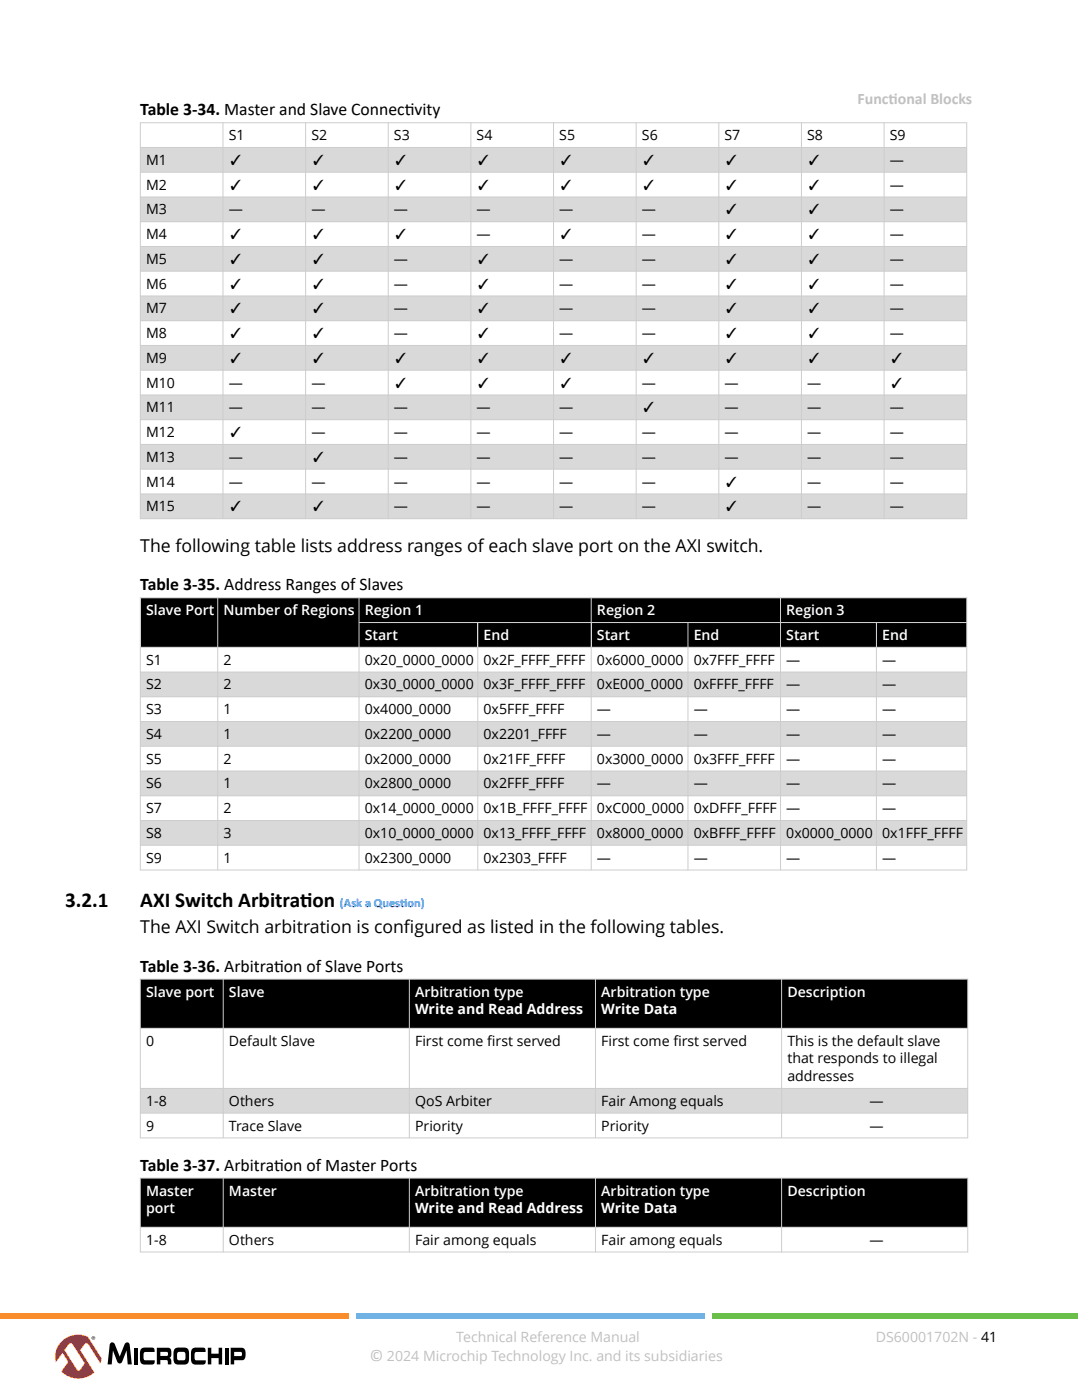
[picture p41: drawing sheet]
<svg xmlns="http://www.w3.org/2000/svg" width="216mm" height="279mm" viewBox="0 0 216 279" stroke-linecap="round" stroke-linejoin="round" font-family="sans-serif">
<defs><g id="words">
<g font-size="4.2">
<text x="13" y="181">3.2.1</text>
<text x="28" y="181">AXI Switch Arbitrat</text>
<text x="59.9" y="181">ion</text>
</g>
<g font-size="3.5">
<text x="28" y="23">Table 3-34. Master and Slave Connect</text>
<text x="80.8" y="23">ivity</text>
<text x="28" y="110.1">The following table lists address ranges of each slave port on the AXI switch.</text>
<text x="28" y="117.8">Table 3-35. Address Ranges of Slaves</text>
<text x="28" y="186.2">The AXI Switch arbitration is conf</text>
<text x="80.6" y="186.2">igured as listed in the following tables.</text>
<text x="28" y="193.9">Table 3-36. Arbitrat</text>
<text x="54.7" y="193.9">ion of Slave Ports</text>
<text x="28" y="233.6">Table 3-37. Arbitrat</text>
<text x="54.7" y="233.6">ion of Master Ports</text>
</g>
<g font-size="3.2" fill="#c0c0c0">
<text x="171.1" y="20.8">Funct</text>
<text x="177.3" y="20.8">ional Blocks</text>
<text x="73.8" y="271.7">©</text>
</g>
<g font-size="2.8">
<text x="45.6" y="28">S1</text>
<text x="62.1" y="28">S2</text>
<text x="78.6" y="28">S3</text>
<text x="95.1" y="28">S4</text>
<text x="111.6" y="28">S5</text>
<text x="128.1" y="28">S6</text>
<text x="144.6" y="28">S7</text>
<text x="161.1" y="28">S8</text>
<text x="177.6" y="28">S9</text>
<text x="29.1" y="32.9">M1</text>
<text x="45.6" y="32.9">✓</text>
<text x="62.1" y="32.9">✓</text>
<text x="78.6" y="32.9">✓</text>
<text x="95.1" y="32.9">✓</text>
<text x="111.6" y="32.9">✓</text>
<text x="128.1" y="32.9">✓</text>
<text x="144.6" y="32.9">✓</text>
<text x="161.1" y="32.9">✓</text>
<text x="177.6" y="32.9">—</text>
<text x="29.1" y="37.8">M2</text>
<text x="45.6" y="37.8">✓</text>
<text x="62.1" y="37.8">✓</text>
<text x="78.6" y="37.8">✓</text>
<text x="95.1" y="37.8">✓</text>
<text x="111.6" y="37.8">✓</text>
<text x="128.1" y="37.8">✓</text>
<text x="144.6" y="37.8">✓</text>
<text x="161.1" y="37.8">✓</text>
<text x="177.6" y="37.8">—</text>
<text x="29.1" y="42.8">M3</text>
<text x="29.1" y="47.7">M4</text>
<text x="45.6" y="42.8">—</text>
<text x="45.6" y="47.7">✓</text>
<text x="62.1" y="42.8">—</text>
<text x="62.1" y="47.7">✓</text>
<text x="78.6" y="42.8">—</text>
<text x="78.6" y="47.7">✓</text>
<text x="95.1" y="42.8">—</text>
<text x="95.1" y="47.7">—</text>
<text x="111.6" y="42.8">—</text>
<text x="111.6" y="47.7">✓</text>
<text x="128.1" y="42.8">—</text>
<text x="128.1" y="47.7">—</text>
<text x="144.6" y="42.8">✓</text>
<text x="144.6" y="47.7">✓</text>
<text x="161.1" y="42.8">✓</text>
<text x="161.1" y="47.7">✓</text>
<text x="177.6" y="42.8">—</text>
<text x="177.6" y="47.7">—</text>
<text x="29.1" y="52.7">M5</text>
<text x="45.6" y="52.7">✓</text>
<text x="62.1" y="52.7">✓</text>
<text x="78.6" y="52.7">—</text>
<text x="95.1" y="52.7">✓</text>
<text x="111.6" y="52.7">—</text>
<text x="128.1" y="52.7">—</text>
<text x="144.6" y="52.7">✓</text>
<text x="161.1" y="52.7">✓</text>
<text x="177.6" y="52.7">—</text>
<text x="29.1" y="57.6">M6</text>
<text x="45.6" y="57.6">✓</text>
<text x="62.1" y="57.6">✓</text>
<text x="78.6" y="57.6">—</text>
<text x="95.1" y="57.6">✓</text>
<text x="111.6" y="57.6">—</text>
<text x="128.1" y="57.6">—</text>
<text x="144.6" y="57.6">✓</text>
<text x="161.1" y="57.6">✓</text>
<text x="177.6" y="57.6">—</text>
<text x="29.1" y="62.5">M7</text>
<text x="45.6" y="62.5">✓</text>
<text x="62.1" y="62.5">✓</text>
<text x="78.6" y="62.5">—</text>
<text x="95.1" y="62.5">✓</text>
<text x="111.6" y="62.5">—</text>
<text x="128.1" y="62.5">—</text>
<text x="144.6" y="62.5">✓</text>
<text x="161.1" y="62.5">✓</text>
<text x="177.6" y="62.5">—</text>
<text x="29.1" y="67.5">M8</text>
<text x="45.6" y="67.5">✓</text>
<text x="62.1" y="67.5">✓</text>
<text x="78.6" y="67.5">—</text>
<text x="95.1" y="67.5">✓</text>
<text x="111.6" y="67.5">—</text>
<text x="128.1" y="67.5">—</text>
<text x="144.6" y="67.5">✓</text>
<text x="161.1" y="67.5">✓</text>
<text x="177.6" y="67.5">—</text>
<text x="29.1" y="72.4">M9</text>
<text x="29.1" y="77.4">M10</text>
<text x="45.6" y="72.4">✓</text>
<text x="45.6" y="77.4">—</text>
<text x="62.1" y="72.4">✓</text>
<text x="62.1" y="77.4">—</text>
<text x="78.6" y="72.4">✓</text>
<text x="78.6" y="77.4">✓</text>
<text x="95.1" y="72.4">✓</text>
<text x="95.1" y="77.4">✓</text>
<text x="111.6" y="72.4">✓</text>
<text x="111.6" y="77.4">✓</text>
<text x="128.1" y="72.4">✓</text>
<text x="128.1" y="77.4">—</text>
<text x="144.6" y="72.4">✓</text>
<text x="144.6" y="77.4">—</text>
<text x="161.1" y="72.4">✓</text>
<text x="161.1" y="77.4">—</text>
<text x="177.6" y="72.4">✓</text>
<text x="177.6" y="77.4">✓</text>
<text x="29.1" y="82.3">M11</text>
<text x="45.6" y="82.3">—</text>
<text x="62.1" y="82.3">—</text>
<text x="78.6" y="82.3">—</text>
<text x="95.1" y="82.3">—</text>
<text x="111.6" y="82.3">—</text>
<text x="128.1" y="82.3">✓</text>
<text x="144.6" y="82.3">—</text>
<text x="161.1" y="82.3">—</text>
<text x="177.6" y="82.3">—</text>
<text x="29.1" y="87.2">M12</text>
<text x="45.6" y="87.2">✓</text>
<text x="62.1" y="87.2">—</text>
<text x="78.6" y="87.2">—</text>
<text x="95.1" y="87.2">—</text>
<text x="111.6" y="87.2">—</text>
<text x="128.1" y="87.2">—</text>
<text x="144.6" y="87.2">—</text>
<text x="161.1" y="87.2">—</text>
<text x="177.6" y="87.2">—</text>
<text x="29.1" y="92.2">M13</text>
<text x="45.6" y="92.2">—</text>
<text x="62.1" y="92.2">✓</text>
<text x="78.6" y="92.2">—</text>
<text x="95.1" y="92.2">—</text>
<text x="111.6" y="92.2">—</text>
<text x="128.1" y="92.2">—</text>
<text x="144.6" y="92.2">—</text>
<text x="161.1" y="92.2">—</text>
<text x="177.6" y="92.2">—</text>
<text x="29.1" y="97.1">M14</text>
<text x="45.6" y="97.1">—</text>
<text x="62.1" y="97.1">—</text>
<text x="78.6" y="97.1">—</text>
<text x="95.1" y="97.1">—</text>
<text x="111.6" y="97.1">—</text>
<text x="128.1" y="97.1">—</text>
<text x="144.6" y="97.1">✓</text>
<text x="161.1" y="97.1">—</text>
<text x="177.6" y="97.1">—</text>
<text x="29.1" y="102.1">M15</text>
<text x="45.6" y="102.1">✓</text>
<text x="62.1" y="102.1">✓</text>
<text x="78.6" y="102.1">—</text>
<text x="95.1" y="102.1">—</text>
<text x="111.6" y="102.1">—</text>
<text x="128.1" y="102.1">—</text>
<text x="144.6" y="102.1">✓</text>
<text x="161.1" y="102.1">—</text>
<text x="177.6" y="102.1">—</text>
<text x="29.1" y="132.7">S1</text>
<text x="29.1" y="137.6">S2</text>
<text x="44.6" y="132.7">2</text>
<text x="44.6" y="137.6">2</text>
<text x="72.8" y="132.7">0x20_0000_0000</text>
<text x="72.8" y="137.6">0x30_0000_0000</text>
<text x="96.5" y="132.7">0x2F_FFFF_FFFF</text>
<text x="96.5" y="137.6">0x3F_FFFF_FFFF</text>
<text x="119.1" y="132.7">0x6000_0000</text>
<text x="119.1" y="137.6">0xE000_0000</text>
<text x="138.4" y="132.7">0x7FFF_FFFF</text>
<text x="138.4" y="137.6">0xFFFF_FFFF</text>
<text x="156.9" y="132.7">—</text>
<text x="156.9" y="137.6">—</text>
<text x="176" y="132.7">—</text>
<text x="176" y="137.6">—</text>
<text x="29.1" y="142.5">S3</text>
<text x="44.6" y="142.5">1</text>
<text x="72.8" y="142.5">0x4000_0000</text>
<text x="96.5" y="142.5">0x5FFF_FFFF</text>
<text x="119.1" y="142.5">—</text>
<text x="138.4" y="142.5">—</text>
<text x="156.9" y="142.5">—</text>
<text x="176" y="142.5">—</text>
<text x="29.1" y="147.5">S4</text>
<text x="44.6" y="147.5">1</text>
<text x="72.8" y="147.5">0x2200_0000</text>
<text x="96.5" y="147.5">0x2201_FFFF</text>
<text x="119.1" y="147.5">—</text>
<text x="138.4" y="147.5">—</text>
<text x="156.9" y="147.5">—</text>
<text x="176" y="147.5">—</text>
<text x="29.1" y="152.4">S5</text>
<text x="44.6" y="152.4">2</text>
<text x="72.8" y="152.4">0x2000_0000</text>
<text x="96.5" y="152.4">0x21FF_FFFF</text>
<text x="119.1" y="152.4">0x3000_0000</text>
<text x="138.4" y="152.4">0x3FFF_FFFF</text>
<text x="156.9" y="152.4">—</text>
<text x="176" y="152.4">—</text>
<text x="29.1" y="157.4">S6</text>
<text x="44.6" y="157.4">1</text>
<text x="72.8" y="157.4">0x2800_0000</text>
<text x="96.5" y="157.4">0x2FFF_FFFF</text>
<text x="119.1" y="157.4">—</text>
<text x="138.4" y="157.4">—</text>
<text x="156.9" y="157.4">—</text>
<text x="176" y="157.4">—</text>
<text x="29.1" y="162.3">S7</text>
<text x="29.1" y="167.2">S8</text>
<text x="44.6" y="162.3">2</text>
<text x="44.6" y="167.2">3</text>
<text x="72.8" y="162.3">0x14_0000_0000</text>
<text x="72.8" y="167.2">0x10_0000_0000</text>
<text x="96.5" y="162.3">0x1B_FFFF_FFFF</text>
<text x="96.5" y="167.2">0x13_FFFF_FFFF</text>
<text x="119.1" y="162.3">0xC000_0000</text>
<text x="119.1" y="167.2">0x8000_0000</text>
<text x="138.4" y="162.3">0xDFFF_FFFF</text>
<text x="138.4" y="167.2">0xBFFF_FFFF</text>
<text x="156.9" y="162.3">—</text>
<text x="156.9" y="167.2">0x0000_0000</text>
<text x="176" y="162.3">—</text>
<text x="176" y="167.2">0x1FFF_FFFF</text>
<text x="29.1" y="172.2">S9</text>
<text x="44.6" y="172.2">1</text>
<text x="72.8" y="172.2">0x2300_0000</text>
<text x="96.5" y="172.2">0x2303_FFFF</text>
<text x="119.1" y="172.2">—</text>
<text x="138.4" y="172.2">—</text>
<text x="156.9" y="172.2">—</text>
<text x="176" y="172.2">—</text>
<text x="29.1" y="208.7">0</text>
<text x="45.7" y="208.7">Default Slave</text>
<text x="82.8" y="208.7">First come f</text>
<text x="97.2" y="208.7">irst served</text>
<text x="120" y="208.7">First come f</text>
<text x="134.4" y="208.7">irst served</text>
<text x="157.1" y="208.7">This is the default slave</text>
<text x="157.1" y="212.2">that responds to illegal</text>
<text x="157.1" y="215.8">addresses</text>
<text x="29.1" y="220.7">1-8</text>
<text x="45.7" y="220.7">Others</text>
<text x="82.8" y="220.7">QoS Arbiter</text>
<text x="120" y="220.7">Fair Among equals</text>
<text x="173.5" y="220.7">—</text>
<text x="29.1" y="225.6">9</text>
<text x="45.7" y="225.6">Trace Slave</text>
<text x="82.8" y="225.6">Priority</text>
<text x="120" y="225.6">Priority</text>
<text x="173.5" y="225.6">—</text>
<text x="29.1" y="248.4">1-8</text>
<text x="45.7" y="248.4">Others</text>
<text x="82.8" y="248.4">Fair among equals</text>
<text x="120" y="248.4">Fair among equals</text>
<text x="173.5" y="248.4">—</text>
</g>
<g font-size="2.8" fill="#fff">
<text x="29.1" y="122.8">Slave Port</text>
<text x="44.6" y="122.8">Number of Regions</text>
<text x="72.8" y="122.8">Region 1</text>
<text x="119.1" y="122.8">Region 2</text>
<text x="156.9" y="122.8">Region 3</text>
<text x="72.8" y="127.7">Start</text>
<text x="96.5" y="127.7">End</text>
<text x="119.1" y="127.7">Start</text>
<text x="138.4" y="127.7">End</text>
<text x="156.9" y="127.7">Start</text>
<text x="176" y="127.7">End</text>
<text x="29.1" y="198.9">Slave port</text>
<text x="45.7" y="198.9">Slave</text>
<text x="82.8" y="198.9">Arbitration type</text>
<text x="82.8" y="202.4">Write and Read Address</text>
<text x="120" y="198.9">Arbitration type</text>
<text x="120" y="202.4">Write Data</text>
<text x="157.1" y="198.9">Description</text>
<text x="29.1" y="238.6">Master</text>
<text x="45.7" y="238.6">Master</text>
<text x="82.8" y="238.6">Arbitration type</text>
<text x="120" y="238.6">Arbitration type</text>
<text x="157.1" y="238.6">Description</text>
<text x="29.1" y="242.1">port</text>
<text x="82.8" y="242.1">Write and Read Address</text>
<text x="120" y="242.1">Write Data</text>
</g>
<g font-size="2.8" fill="#c0c0c0">
<text x="91" y="267.7">Technical Reference Manual</text>
<text x="174.8" y="267.7">DS60001702N - 41</text>
<text x="77.2" y="271.7">2024 Microchip Technology Inc. and its subsidiaries</text>
</g>
<g font-size="2.5" fill="#00f">
<text x="67.8" y="181">(Ask a Quest</text>
<text x="79.9" y="181">ion)</text>
</g>
</g></defs>
<path d="M28 29.4h164.9v5h-164.9z" fill-rule="evenodd" fill="#d9d9d9"/>
<path d="M28 34.4h164.9v4.9h-164.9z" fill-rule="evenodd" fill="#fff"/>
<path d="M28 39.3h164.9v5h-164.9z" fill-rule="evenodd" fill="#d9d9d9"/>
<path d="M28 44.3h164.9v4.9h-164.9z" fill-rule="evenodd" fill="#fff"/>
<path d="M28 49.2h164.9v4.9h-164.9z" fill-rule="evenodd" fill="#d9d9d9"/>
<path d="M28 54.1h164.9v5h-164.9z" fill-rule="evenodd" fill="#fff"/>
<path d="M28 59.1h164.9v4.9h-164.9z" fill-rule="evenodd" fill="#d9d9d9"/>
<path d="M28 64h164.9v4.9h-164.9z" fill-rule="evenodd" fill="#fff"/>
<path d="M28 68.9h164.9v5h-164.9z" fill-rule="evenodd" fill="#d9d9d9"/>
<path d="M28 73.9h164.9v4.9h-164.9z" fill-rule="evenodd" fill="#fff"/>
<path d="M28 78.8h164.9v5h-164.9z" fill-rule="evenodd" fill="#d9d9d9"/>
<path d="M28 83.8h164.9v4.9h-164.9z" fill-rule="evenodd" fill="#fff"/>
<path d="M28 88.7h164.9v4.9h-164.9z" fill-rule="evenodd" fill="#d9d9d9"/>
<path d="M28 93.6h164.9v5h-164.9z" fill-rule="evenodd" fill="#fff"/>
<path d="M28 98.6h164.9v4.9h-164.9z" fill-rule="evenodd" fill="#d9d9d9"/>
<g fill="none" stroke="#cdcdcd" stroke-width=".2">
<path d="M27.9 24.5h165.1M27.9 29.4h165.1M27.9 34.4h165.1M27.9 39.3h165.1M28 24.4v79.2M44.5 24.4v79.2M61 24.4v79.2M77.5 24.4v79.2M94 24.4v79.2M110.5 24.4v79.2M126.9 24.4v79.2M143.4 24.4v79.2"/>
<path d="M159.9 24.4v79.2M176.4 24.4v79.2M192.9 24.4v79.2M27.9 44.3h165.1M27.9 49.2h165.1M27.9 54.1h165.1M27.9 59.1h165.1M27.9 64h165.1M27.9 68.9h165.1M27.9 73.9h165.1M27.9 78.8h165.1M27.9 83.8h165.1"/>
<path d="M27.9 88.7h165.1M27.9 93.6h165.1M27.9 98.6h165.1M27.9 103.5h165.1"/>
</g>
<path d="M28 129.2h164.9v4.9h-164.9z" fill-rule="evenodd" fill="#fff"/>
<path d="M28 134.1h164.9v5h-164.9z" fill-rule="evenodd" fill="#d9d9d9"/>
<path d="M28 139.1h164.9v4.9h-164.9z" fill-rule="evenodd" fill="#fff"/>
<path d="M28 144h164.9v4.9h-164.9z" fill-rule="evenodd" fill="#d9d9d9"/>
<path d="M28 148.9h164.9v5h-164.9z" fill-rule="evenodd" fill="#fff"/>
<path d="M28 153.9h164.9v4.9h-164.9z" fill-rule="evenodd" fill="#d9d9d9"/>
<path d="M28 158.8h164.9v5h-164.9z" fill-rule="evenodd" fill="#fff"/>
<path d="M28 163.8h164.9v4.9h-164.9z" fill-rule="evenodd" fill="#d9d9d9"/>
<path d="M28 168.7h164.9v4.9h-164.9z" fill-rule="evenodd" fill="#fff"/>
<g fill="#000">
<path d="M28.1 119.4h15.3v9.7h-15.3z" fill-rule="evenodd"/>
<path d="M43.5 119.4h28.1v9.7h-28.1z" fill-rule="evenodd"/>
<path d="M71.7 119.4h46.2v4.8h-46.2z" fill-rule="evenodd"/>
<path d="M118.1 119.4h37.6v4.8h-37.6z" fill-rule="evenodd"/>
<path d="M155.8 119.4h37v4.8h-37z" fill-rule="evenodd"/>
<path d="M71.7 124.3h23.5v4.8h-23.5z" fill-rule="evenodd"/>
<path d="M95.4 124.3h22.5v4.8h-22.5z" fill-rule="evenodd"/>
<path d="M118.1 124.3h19.1v4.8h-19.1z" fill-rule="evenodd"/>
<path d="M137.4 124.3h18.3v4.8h-18.3z" fill-rule="evenodd"/>
<path d="M155.8 124.3h19v4.8h-19z" fill-rule="evenodd"/>
<path d="M175 124.3h17.8v4.8h-17.8z" fill-rule="evenodd"/>
</g>
<g fill="none" stroke="#cdcdcd" stroke-width=".2">
<path d="M27.9 119.3h165.1M28 119.2v54.5M43.4 119.2v54.5M71.6 119.2v54.5M118 119.2v54.5M155.7 119.2v54.5M192.9 119.2v54.5M27.9 129.2h165.1M27.9 134.1h165.1M27.9 139.1h165.1M71.6 124.2h121.4M95.3 124.2v49.5"/>
<path d="M137.3 124.2v49.5M174.9 124.2v49.5M27.9 144h165.1M27.9 148.9h165.1M27.9 153.9h165.1M27.9 158.8h165.1M27.9 163.8h165.1M27.9 168.7h165.1M27.9 173.6h165.1"/>
</g>
<g fill="#fff">
<path d="M13 177.5h15v5h-15z" fill-rule="evenodd"/>
<path d="M28 205.2h165.1v12h-165.1z" fill-rule="evenodd"/>
</g>
<path d="M28 217.2h165.1v5h-165.1z" fill-rule="evenodd" fill="#d9d9d9"/>
<path d="M28 222.2h165.1v4.9h-165.1z" fill-rule="evenodd" fill="#fff"/>
<g fill="#000">
<path d="M28.1 195.5h16.4v9.6h-16.4z" fill-rule="evenodd"/>
<path d="M44.6 195.5h37v9.6h-37z" fill-rule="evenodd"/>
<path d="M81.8 195.5h36.9v9.6h-36.9z" fill-rule="evenodd"/>
<path d="M118.9 195.5h37v9.6h-37z" fill-rule="evenodd"/>
<path d="M156 195.5h37v9.6h-37z" fill-rule="evenodd"/>
</g>
<path d="M27.9 195.4h165.3M28 195.3v31.9M44.5 195.3v31.9M81.7 195.3v31.9M118.8 195.3v31.9M156 195.3v31.9M193.1 195.3v31.9M27.9 205.2h165.3M27.9 217.2h165.3M27.9 222.2h165.3M27.9 227.1h165.3" fill="none" stroke="#cdcdcd" stroke-width=".2"/>
<path d="M28 244.9h165.1v5h-165.1z" fill-rule="evenodd" fill="#fff"/>
<g fill="#000">
<path d="M28.1 235.2h16.4v9.6h-16.4z" fill-rule="evenodd"/>
<path d="M44.6 235.2h37v9.6h-37z" fill-rule="evenodd"/>
<path d="M81.8 235.2h36.9v9.6h-36.9z" fill-rule="evenodd"/>
<path d="M118.9 235.2h37v9.6h-37z" fill-rule="evenodd"/>
<path d="M156 235.2h37v9.6h-37z" fill-rule="evenodd"/>
</g>
<path d="M27.9 235.1h165.3M28 235v15M44.5 235v15M81.7 235v15M118.8 235v15M156 235v15M193.1 235v15M27.9 244.9h165.3M27.9 249.9h165.3" fill="none" stroke="#cdcdcd" stroke-width=".2"/>
<g fill="#000">
<path d="M22.1 268a.56 .56 0 0 1 .8 .3l1 2.4 .9-2.4a.53 .53 0 0 1 .5-.4 .53 .53 0 0 1 .5 .3l.5 4.1h-.8l-.2-2.8-.9 2.2a.52 .52 0 0 1-.5 .4 .52 .52 0 0 1-.5-.4l-.9-2.2-.2 2.8h-.8l.4-3.9zM26.7 269h.8v3.3h-.8zM28.3 269.1l1.9-.2 .5 .2 .1 .7-2 .1-.1 .3-.1 .6 .2 .6 2.1 .1-.1 .6a3.1 3.1 0 0 1-2.5 .1 2.15 2.15 0 0 1-.4-2.1l.1-.5zM38.5 269.1l1.9-.2 .5 .2 .1 .7-2 .1-.2 .3v.6l.2 .6 2.1 .1-.1 .6a3.1 3.1 0 0 1-2.5 .1 3.1 3.1 0 0 1 0-3.1zM41.5 269h.7v1.2h1.4v-1.2h.7v3.3h-.7v-1.3h-1.4v1.3h-.7zM44.8 269h.8v3.3h-.8z"/>
<path d="M31.3 269v3.3h.7v-.9l1.4 .1 .1 .8h.7a1.01 1.01 0 0 0-.4-1.3 1.44 1.44 0 0 0 0-2zM32 269.8h1.4l.1 .7-.2 .1h-1.3z"/>
<path d="M35 269.1l1.7-.2a.93 .93 0 0 1 1 1.2 2.15 2.15 0 0 1-.4 2.1l-1.7 .1a.93 .93 0 0 1-1-1.2 2.15 2.15 0 0 1 .4-2zM35.4 270v1.3a1.55 1.55 0 0 0 1.4 .1l.2-.3v-.6a.49 .49 0 0 0-.4-.7h-.8z"/>
<path d="M46 269v3.3h.7v-.8h1.7a1.39 1.39 0 0 0 .6-1.8 .75 .75 0 0 0-.8-.7zM46.7 269.8h1.3a.47 .47 0 0 1 .3 .4 .47 .47 0 0 1-.2 .4h-1.4z"/>
</g>
<path d="M12.1 267.9a4.8 4.8 0 0 1 4.9-1.3l3.2 4.7a4.6 4.6 0 0 1-5.2 3.8 4.6 4.6 0 0 1-3.9-5.1l.2-.8z" fill="#fff"/>
<path d="M12.1 267.9a4.2 4.2 0 0 0-.9 4l1.3-1.9 .9 1.4a.55 .55 0 0 1-.1 .8l-1.1 1.5a4.8 4.8 0 0 0 6.6 .2l-2.8-4.4 .3-.4a1.55 1.55 0 0 1 1-1l.4 .3 2.3 3.7 .3-1-2.8-4.3a4.7 4.7 0 0 0-5.4 1.1zM13.7 268.3l.3-.2 .4 .1 2.4 3.7a1.28 1.28 0 0 1-.6 1.1l-.5 .5-.4-.2-2.4-3.9z" fill="#ed1c2e"/>
<path d="M18.3 267a.36 .36 0 0 1 .7 0 .36 .36 0 0 1-.7 0zM18.3 267a.3 .3 0 0 0 .6 0 .3 .3 0 0 0-.6 0zM18.5 266.8h.3v.4l-.2-.2-.1 .2zM18.6 266.9l.1 .1z" fill="#000"/>
<path d="M0 262h69.6v1.1h-69.6z" fill="#f98d2b"/>
<path d="M71 262h69.6v1.1h-69.6z" fill="#6fb2e3"/>
<path d="M142.1 262h72.9v1.1h-72.9z" fill="#6abf4b"/>
<use href="#words"/>
</svg>
